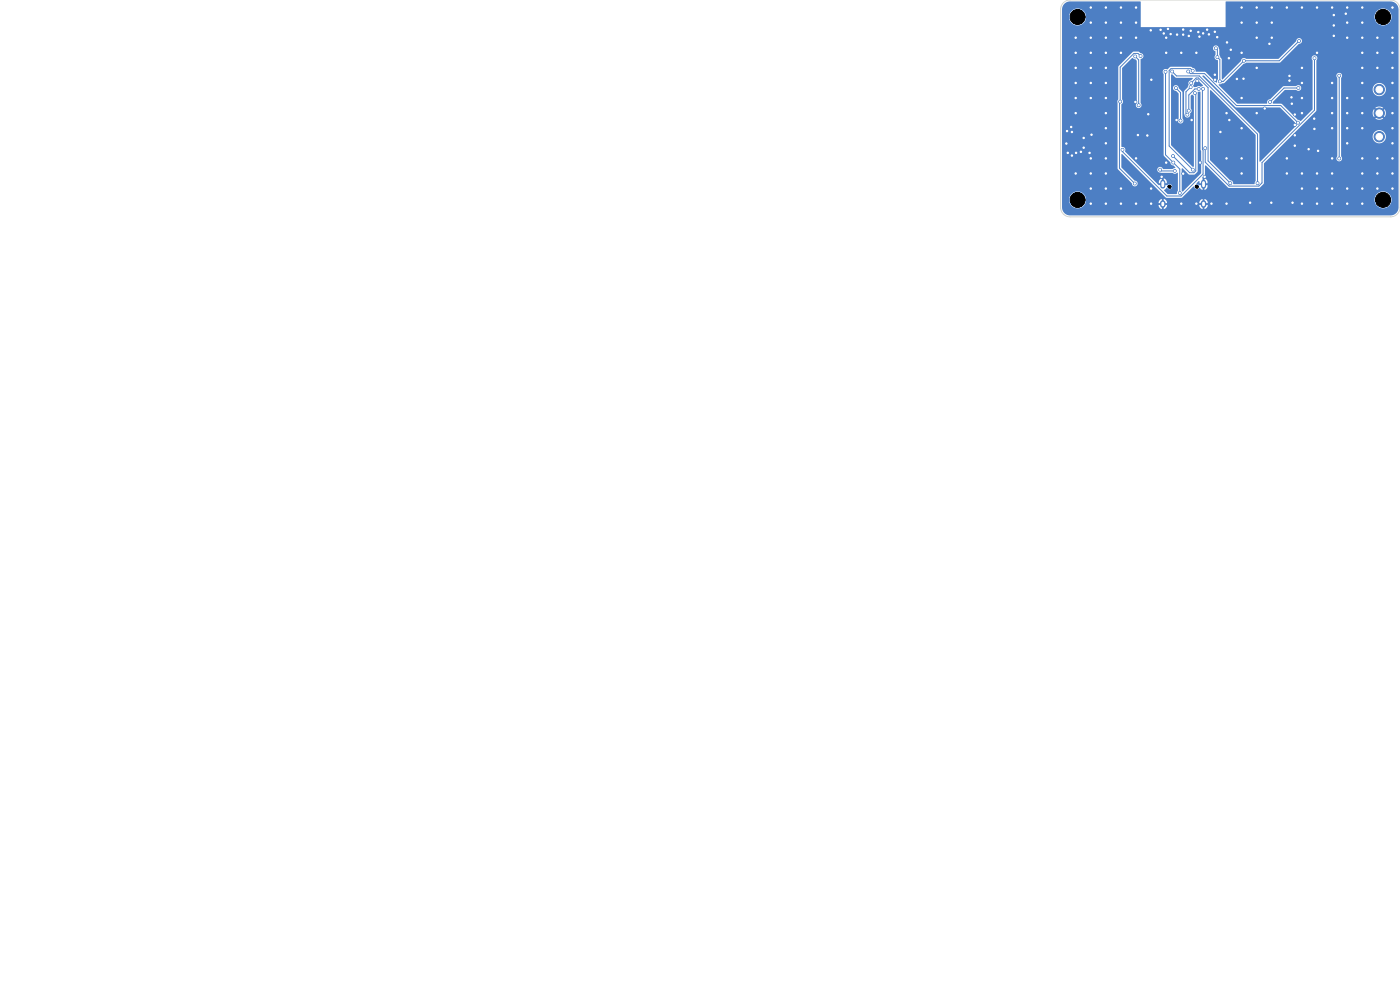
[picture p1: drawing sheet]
<svg xmlns="http://www.w3.org/2000/svg" width="297mm" height="210mm" viewBox="0 0 297 210" stroke-linecap="round" stroke-linejoin="round" font-family="sans-serif">
<g fill="#4d7fc4" stroke="#4d7fc4" stroke-width=".21">
<circle cx="273.6" cy="16.1" r=".3"/>
<circle cx="273.6" cy="17.1" r=".3"/>
<circle cx="292.6" cy="19" r="1.1"/>
<circle cx="292.6" cy="24" r="1.1"/>
<circle cx="292.6" cy="29" r="1.1"/>
<circle cx="282.6" cy="33.6" r=".3"/>
<circle cx="285.8" cy="4.8" r=".3"/>
<circle cx="258.2" cy="7.9" r=".3"/>
<circle cx="282.6" cy="36.8" r=".3"/>
<circle cx="237.8" cy="8" r=".3"/>
<circle cx="252.2" cy="7.6" r=".3"/>
<circle cx="285.8" cy="40" r=".3"/>
<circle cx="252.8" cy="25.5" r=".3"/>
<circle cx="277.6" cy="31.6" r=".3"/>
<circle cx="260.7" cy="12.3" r=".3"/>
<circle cx="282.6" cy="24" r=".3"/>
<circle cx="278.8" cy="27.3" r=".3"/>
<circle cx="260.2" cy="24" r=".3"/>
<circle cx="231.1" cy="32.4" r=".3"/>
<circle cx="226.5" cy="32.4" r=".3"/>
<circle cx="263.4" cy="4.8" r=".3"/>
<circle cx="269.3" cy="9.3" r=".3"/>
<circle cx="282.6" cy="40" r=".3"/>
<circle cx="228.2" cy="8" r=".3"/>
<circle cx="266.6" cy="8" r=".3"/>
<circle cx="274.7" cy="30.9" r=".3"/>
<circle cx="279.4" cy="40" r=".3"/>
<circle cx="285.8" cy="43.2" r=".3"/>
<circle cx="295.4" cy="27.2" r=".3"/>
<circle cx="285.8" cy="8" r=".3"/>
<circle cx="234.6" cy="11.2" r=".3"/>
<circle cx="234.6" cy="43.2" r=".3"/>
<circle cx="231.4" cy="40" r=".3"/>
<circle cx="263.8" cy="16.7" r=".3"/>
<circle cx="263.4" cy="11.2" r=".3"/>
<circle cx="250.6" cy="43.2" r=".3"/>
<circle cx="237.8" cy="1.6" r=".3"/>
<circle cx="231.6" cy="28.6" r=".3"/>
<circle cx="282.6" cy="20.8" r=".3"/>
<circle cx="253.8" cy="43.2" r=".3"/>
<circle cx="234.6" cy="4.8" r=".3"/>
<circle cx="276.2" cy="43.2" r=".3"/>
<circle cx="246.4" cy="37.5" r=".3"/>
<circle cx="274.7" cy="28.7" r=".3"/>
<circle cx="292.2" cy="14.4" r=".3"/>
<circle cx="282.6" cy="17.6" r=".3"/>
<circle cx="283" cy="5.4" r=".3"/>
<circle cx="273" cy="36.8" r=".3"/>
<circle cx="231.4" cy="11.2" r=".3"/>
<circle cx="292.2" cy="11.2" r=".3"/>
<circle cx="273" cy="1.6" r=".3"/>
<circle cx="266.6" cy="14.4" r=".3"/>
<circle cx="231.4" cy="4.8" r=".3"/>
<circle cx="247.4" cy="11.2" r=".3"/>
<circle cx="274" cy="20.6" r=".3"/>
<circle cx="254.6" cy="34.5" r=".3"/>
<circle cx="282.6" cy="1.6" r=".3"/>
<circle cx="257.7" cy="15.9" r=".3"/>
<circle cx="295.4" cy="20.8" r=".3"/>
<circle cx="269.8" cy="4.8" r=".3"/>
<circle cx="283" cy="3.2" r=".3"/>
<circle cx="276.2" cy="24" r=".3"/>
<circle cx="231.4" cy="1.6" r=".3"/>
<circle cx="244.3" cy="16.9" r=".3"/>
<circle cx="279.4" cy="1.6" r=".3"/>
<circle cx="234.6" cy="36.8" r=".3"/>
<circle cx="295.4" cy="30.4" r=".3"/>
<circle cx="254.2" cy="6.8" r=".3"/>
<circle cx="295.4" cy="8" r=".3"/>
<circle cx="279.4" cy="36.8" r=".3"/>
<circle cx="231.4" cy="20.8" r=".3"/>
<circle cx="274.2" cy="43" r=".3"/>
<circle cx="228.2" cy="11.2" r=".3"/>
<circle cx="263.4" cy="33.6" r=".3"/>
<circle cx="234.6" cy="40" r=".3"/>
<circle cx="279.6" cy="32" r=".3"/>
<circle cx="265.2" cy="43" r=".3"/>
<circle cx="289" cy="17.6" r=".3"/>
<circle cx="243.6" cy="24.2" r=".3"/>
<circle cx="257.8" cy="16.9" r=".3"/>
<circle cx="231.4" cy="14.4" r=".3"/>
<circle cx="241" cy="43.2" r=".3"/>
<circle cx="285.8" cy="20.8" r=".3"/>
<circle cx="229.9" cy="31.3" r=".3"/>
<circle cx="269.8" cy="1.6" r=".3"/>
<circle cx="289" cy="11.2" r=".3"/>
<circle cx="255.6" cy="37.5" r=".3"/>
<circle cx="260.8" cy="25.5" r=".3"/>
<circle cx="234.6" cy="20.8" r=".3"/>
<circle cx="254.5" cy="7.8" r=".3"/>
<circle cx="251" cy="7.4" r=".3"/>
<circle cx="244.1" cy="6.4" r=".3"/>
<circle cx="276.2" cy="20.8" r=".3"/>
<circle cx="285.8" cy="27.2" r=".3"/>
<circle cx="228.3" cy="32.4" r=".3"/>
<circle cx="227.2" cy="26.9" r=".3"/>
<circle cx="289" cy="1.6" r=".3"/>
<circle cx="234.6" cy="27.2" r=".3"/>
<circle cx="237.8" cy="11.2" r=".3"/>
<circle cx="254" cy="17.2" r=".3"/>
<circle cx="266.6" cy="1.6" r=".3"/>
<circle cx="241.4" cy="28.6" r=".3"/>
<circle cx="295.4" cy="17.6" r=".3"/>
<circle cx="229.3" cy="32.2" r=".3"/>
<circle cx="243.4" cy="28.7" r=".3"/>
<circle cx="289" cy="36.8" r=".3"/>
<circle cx="231.4" cy="36.8" r=".3"/>
<circle cx="285.5" cy="2.9" r=".3"/>
<circle cx="292.2" cy="36.8" r=".3"/>
<circle cx="295.4" cy="36.8" r=".3"/>
<circle cx="260.2" cy="43.2" r=".3"/>
<circle cx="228.2" cy="14.4" r=".3"/>
<circle cx="260.2" cy="33.6" r=".3"/>
<circle cx="227.4" cy="33" r=".3"/>
<circle cx="285.8" cy="1.6" r=".3"/>
<circle cx="276.2" cy="36.8" r=".3"/>
<circle cx="228.2" cy="20.8" r=".3"/>
<circle cx="249.6" cy="25.5" r=".3"/>
<circle cx="255.2" cy="7.1" r=".3"/>
<circle cx="246.9" cy="7.1" r=".3"/>
<circle cx="226.2" cy="30.5" r=".3"/>
<circle cx="289" cy="14.4" r=".3"/>
<circle cx="241" cy="1.6" r=".3"/>
<circle cx="256.1" cy="6.3" r=".3"/>
<circle cx="263.4" cy="27.2" r=".3"/>
<circle cx="295.4" cy="14.4" r=".3"/>
<circle cx="289" cy="27.2" r=".3"/>
<circle cx="241" cy="8" r=".3"/>
<circle cx="251" cy="36.8" r=".3"/>
<circle cx="234.6" cy="30.4" r=".3"/>
<circle cx="231.4" cy="8" r=".3"/>
<circle cx="234.6" cy="8" r=".3"/>
<circle cx="247.4" cy="8" r=".3"/>
<circle cx="292.2" cy="8" r=".3"/>
<circle cx="261.1" cy="10.6" r=".3"/>
<circle cx="257.7" cy="6.7" r=".3"/>
<circle cx="279.4" cy="11.2" r=".3"/>
<circle cx="234.6" cy="24" r=".3"/>
<circle cx="295.4" cy="40" r=".3"/>
<circle cx="252.6" cy="6.5" r=".3"/>
<circle cx="237.8" cy="43.2" r=".3"/>
<circle cx="228.2" cy="24" r=".3"/>
<circle cx="295.4" cy="33.6" r=".3"/>
<circle cx="228.2" cy="36.8" r=".3"/>
<circle cx="289" cy="43.2" r=".3"/>
<circle cx="276.2" cy="1.6" r=".3"/>
<circle cx="228.2" cy="17.6" r=".3"/>
<circle cx="263.4" cy="20.8" r=".3"/>
<circle cx="274.1" cy="22" r=".3"/>
<circle cx="266.6" cy="24" r=".3"/>
<circle cx="246.2" cy="6.3" r=".3"/>
<circle cx="282.6" cy="43.2" r=".3"/>
<circle cx="241" cy="4.8" r=".3"/>
<circle cx="273" cy="33.6" r=".3"/>
<circle cx="289" cy="20.8" r=".3"/>
<circle cx="231.4" cy="17.6" r=".3"/>
<circle cx="266.6" cy="4.8" r=".3"/>
<circle cx="268.3" cy="23" r=".3"/>
<circle cx="237.8" cy="40" r=".3"/>
<circle cx="249.7" cy="7.3" r=".3"/>
<circle cx="237.8" cy="4.8" r=".3"/>
<circle cx="257" cy="43.2" r=".3"/>
<circle cx="282.6" cy="27.2" r=".3"/>
<circle cx="285.8" cy="30.4" r=".3"/>
<circle cx="241" cy="33.6" r=".3"/>
<circle cx="276.2" cy="40" r=".3"/>
<circle cx="276.2" cy="14.4" r=".3"/>
<circle cx="258.9" cy="28" r=".3"/>
<circle cx="247.4" cy="34.5" r=".3"/>
<circle cx="253.8" cy="11.2" r=".3"/>
<circle cx="276.2" cy="17.6" r=".3"/>
<circle cx="263.4" cy="36.8" r=".3"/>
<circle cx="260.3" cy="9" r=".3"/>
<circle cx="292.2" cy="40" r=".3"/>
<circle cx="263.4" cy="1.6" r=".3"/>
<circle cx="289" cy="33.6" r=".3"/>
<circle cx="295.4" cy="24" r=".3"/>
<circle cx="269.8" cy="8" r=".3"/>
<circle cx="248.3" cy="7.2" r=".3"/>
<circle cx="240.9" cy="21.6" r=".3"/>
<circle cx="244.2" cy="40" r=".3"/>
<circle cx="247.8" cy="6.1" r=".3"/>
<circle cx="289" cy="4.8" r=".3"/>
<circle cx="250.6" cy="11.2" r=".3"/>
<circle cx="274.7" cy="26.5" r=".3"/>
<circle cx="295.4" cy="11.2" r=".3"/>
<circle cx="279.4" cy="43.2" r=".3"/>
<circle cx="283" cy="7.6" r=".3"/>
<circle cx="289" cy="8" r=".3"/>
<circle cx="289" cy="40" r=".3"/>
<circle cx="231.4" cy="33.6" r=".3"/>
<circle cx="231.4" cy="43.2" r=".3"/>
<circle cx="269.7" cy="43" r=".3"/>
<circle cx="226.4" cy="27.8" r=".3"/>
<circle cx="234.6" cy="14.4" r=".3"/>
<circle cx="278.8" cy="25.2" r=".3"/>
<circle cx="244.2" cy="43.2" r=".3"/>
<circle cx="295.4" cy="1.6" r=".3"/>
<circle cx="274.7" cy="24.3" r=".3"/>
<circle cx="251" cy="6.3" r=".3"/>
<circle cx="234.6" cy="1.6" r=".3"/>
<circle cx="262.4" cy="16.8" r=".3"/>
<circle cx="234.6" cy="17.6" r=".3"/>
<circle cx="229.9" cy="29.3" r=".3"/>
<circle cx="227.4" cy="28" r=".3"/>
<circle cx="285.8" cy="24" r=".3"/>
<circle cx="234.6" cy="33.6" r=".3"/>
<circle cx="256.5" cy="7.3" r=".3"/>
<circle cx="292.2" cy="33.6" r=".3"/>
<circle cx="289" cy="24" r=".3"/>
<circle cx="275.4" cy="18.7" r=".3"/>
<circle cx="269.4" cy="21.7" r=".3"/>
<circle cx="248.7" cy="15.2" r=".3"/>
<circle cx="266.8" cy="38.9" r=".3"/>
<circle cx="275.4" cy="26" r=".3"/>
<circle cx="252.1" cy="15.2" r=".3"/>
<circle cx="255.7" cy="31.4" r=".3"/>
<circle cx="278.9" cy="12.3" r=".3"/>
<circle cx="253" cy="15" r=".3"/>
<circle cx="253.1" cy="36" r=".3"/>
<circle cx="248.9" cy="34.5" r=".3"/>
<circle cx="247.3" cy="15.2" r=".3"/>
<circle cx="250.3" cy="40.9" r=".3"/>
<circle cx="249.2" cy="36.3" r=".3"/>
<circle cx="246.1" cy="36" r=".3"/>
<circle cx="275.6" cy="8.7" r=".3"/>
<circle cx="258.8" cy="17.3" r=".3"/>
<circle cx="253.5" cy="19.7" r=".3"/>
<circle cx="258.3" cy="12.1" r=".3"/>
<circle cx="248.8" cy="33.1" r=".3"/>
<circle cx="263.9" cy="12.9" r=".3"/>
<circle cx="257.9" cy="10.2" r=".3"/>
<circle cx="249.5" cy="18.7" r=".3"/>
<circle cx="250.4" cy="25.6" r=".3"/>
<circle cx="261" cy="38.9" r=".3"/>
<circle cx="252.7" cy="17.7" r=".3"/>
<circle cx="237.6" cy="21.6" r=".3"/>
<circle cx="242" cy="11.9" r=".3"/>
<circle cx="240.7" cy="38.9" r=".3"/>
<circle cx="284.1" cy="33.6" r=".3"/>
<circle cx="284.1" cy="16.1" r=".3"/>
<circle cx="240.8" cy="12" r=".3"/>
<circle cx="241.6" cy="22.3" r=".3"/>
<circle cx="254.3" cy="18.9" r=".3"/>
<circle cx="252.2" cy="23.5" r=".3"/>
<circle cx="238.1" cy="31.8" r=".3"/>
<circle cx="255.2" cy="18.8" r=".3"/>
<circle cx="252.6" cy="18.5" r=".3"/>
<circle cx="251.9" cy="24.3" r=".3"/>
</g>
<path d="M246.7 38.7v.8M255.3 38.7v.8" fill="none" stroke="#4d7fc4" stroke-width="1.1"/>
<path d="M246.7 43.1v.4M255.3 43.1v.4" fill="none" stroke="#4d7fc4" stroke-width="1.2"/>
<g fill="none" stroke="#4d7fc4" stroke-width=".21">
<path d="M240.8 12l.8 .7v9.6M242 11.9l-.6-.6h-.8l-3 3-.1 21.4 3.2 3.2M247.3 15.2v17.6l3 3.1v5M248.7 15.2l.9 .9h4.8l12.4 12.4v10.4M249.5 18.7l.9 1v5.9M252.1 15.2l.4 .4h3l6.8 6.8h9.4l3.7 3.6M252.6 18.5l-1 1v4.5l.3 .3M252.7 17.7l1.1-1.2h.4l2.1 2.1v15.5l4.7 4.8M253 15l-.4-.4h-4.2l-.4 .3v16.1l5.1 5M253.5 19.7l.2 .2v16.3l-.4 .4h-.9l-3.6-3.5M254.3 18.9h-.8l-1.3 1.3v3.3M255.2 18.8l-.1 .2 .1 17.9-4.6 4.7h-3.1l-9.4-9.4v-.4"/>
<path d="M275.4 18.7h-3l-3 3M275.6 8.7l-4.2 4.2h-7.5l-4.4 4.4h-.7v-4.7l-.5-.5v-1.5l-.4-.4M278.9 12.3v11.1l-11.2 11.1v4.3l-.7 .7h-6.2l-5.1-5.1v-3M284.1 16.1v17.5M246.1 36l.3 .3h2.8"/>
</g>
<g fill="#4d7fc4">
<path d="M254.1 19.5l.4-.1 .2 .1 .1 17.2-3.9 3.9-.2-.2v-4.7h.2l1.4 1.3h1.1l.7-.7z"/>
<path d="M253.9 38.8l.5-.4 .1 .5h.5v.4h-.6l-.5-.3z"/>
<path d="M256.7 19.2l.2-.1 9.5 9.6v9.7l-.2 .6-4.5 .1-.1-.2a.65 .65 0 0 0-.7-.7l-4.2-4.3z"/>
<path d="M248.5 15.8h.2l.8 .7h3.5v.2l-.4 .4a.71 .71 0 0 0-.4 1l-.2 .4-.8 .9v4.8a.68 .68 0 0 0 .8 .7 .68 .68 0 0 0 .5-.9 .64 .64 0 0 0 .1-1v-2.6l.3-.3 .4 .3v5.1h-2.3l-.2-.4v-5.5l-.7-.9a.63 .63 0 0 0-.6-.6 .63 .63 0 0 0-.7 .6 .63 .63 0 0 0 .7 .6l.5 .6v5.2a.62 .62 0 0 0 .2 1 .62 .62 0 0 0 .8-.6h2.3l-.1 9.9h-.2l-4.6-4.6z"/>
<path d="M255.1 16l.3 .1 6.8 6.7h9.3l3.2 3.2 .3 .6-7.7 7.7-.2-6.1-12-12z"/>
<path d="M253.3 17.5l.8-.6 1.1 1.2-.5 .3-.5-.1-.9 .2-.2-.4z"/>
<path d="M225.9 .7l1.1-.4h14.9l.1 .1v3.1h-11.6a1.8 1.8 0 0 0-2.7-1.4 1.8 1.8 0 0 0 0 3 1.8 1.8 0 0 0 2.7-1.4v-.2h11.6v2.3h18v-5.4l.1-.1h34.9a1.7 1.7 0 0 1 1.7 1.7v1.5h-1.5a1.8 1.8 0 0 0-2.7-1.4 1.8 1.8 0 0 0 0 3 1.8 1.8 0 0 0 2.7-1.4v-.2h1.5v8.8h-17.2a.62 .62 0 0 0-1-.5 .62 .62 0 0 0 0 1v10.4l-2.5 2.5-.7-.3-3.3-3.3-2-.2 .1-.3 2.5-2.5h2.3a.63 .63 0 0 0 1 0 .63 .63 0 0 0 0-.9 .63 .63 0 0 0-1 .1h-2.6l-2.9 2.8a.73 .73 0 0 0-.6 .9h-6.3l-4-4 1.3-.4 4-4.1 .5-.2h7.2l4-4a.63 .63 0 0 0 .7-.6 .63 .63 0 0 0-.6-.6 .63 .63 0 0 0-.6 .7l-3.8 3.7h-6.9a.63 .63 0 0 0-.7-.1 .63 .63 0 0 0-.3 .6l-4 3.8-.1-4.2-.5-1-.1-1.2a.64 .64 0 0 0-.7-.7 .64 .64 0 0 0-.4 .9l.3 .3 .1 .7a.68 .68 0 0 0-.2 .8 .68 .68 0 0 0 .7 .4v4l-.3 .7-2.4-2.3h-2a1.29 1.29 0 0 0-1.2-1h-4.1l-.7 .5a.67 .67 0 0 0-.9 .1 .67 .67 0 0 0 .1 .9v17.2l1.4 1.6a.66 .66 0 0 0 .7 .6l.3 .5-.5 .2-2 .1a.65 .65 0 0 0-.8-.5 .65 .65 0 0 0-.5 .8 .65 .65 0 0 0 .8 .5h2.4a.83 .83 0 0 0 1.1-.1l.1 3.8-.2 .7h-2l-.8-.7 .7-.6a.58 .58 0 0 0 .9 .2 .58 .58 0 0 0-.1-.9 .58 .58 0 0 0-.8 .2h-.6v-.4h.5a.88 .88 0 0 0-.6-1.1v.7h-.4v-.7l-.4 .2-.2 .4-.1 .5h.6v.4l-.6-.1-7.1-7a.73 .73 0 0 0-.8-1.1v-9a.64 .64 0 0 0 .1-1v-6.7l2.3-2.1 .9 .6v8.9a.62 .62 0 0 0-.1 .9 .62 .62 0 0 0 .9 0 .62 .62 0 0 0 0-.9v-9.3a.64 .64 0 0 0 .6-.7 .64 .64 0 0 0-.7-.6l-.4-.3-1.2 .1-3.1 3.2v6.9l-.2 .4 .1 14.2 3 3.2a.63 .63 0 0 0 .6 .6 .63 .63 0 0 0 .6-.6 .63 .63 0 0 0-.6-.6l-2.8-2.8 .1-2.8 9.4 9.3h3.3l2.4-2.4h.2a.64 .64 0 0 0 .5 .6 .64 .64 0 0 0 .7-.4l.6 .5v-.7h.4v.7l.2-.1 .4-.3 .1-.6h-.6v-.4h.6a.88 .88 0 0 0-.7-1.1v.7h-.4l-.1-.8 .6-.6v-1.9l.2-.1 4.8 4.7 6.5 .1 1-.9 .1-4.4 11-11.1 .1-10.7 .2-.5h17.2v3.7h-12a.62 .62 0 0 0-.9-.4 .62 .62 0 0 0-.1 1v16.6a.62 .62 0 0 0 0 .9 .62 .62 0 0 0 .9-.1 .62 .62 0 0 0-.1-.9v-16.5l.2-.6h12v2.9h-2.7a1.4 1.4 0 0 0-2.1-1.1 1.4 1.4 0 0 0 0 2.4 1.4 1.4 0 0 0 2.1-1.1v-.2h2.7v5h-2.7l-.3-.7-.5 .5-.3-.3 .5-.5-.1-.1a1.39 1.39 0 0 0-1.5 .1l.5 .5-.3 .3-.5-.5-.1 .1a1.4 1.4 0 0 0 .1 1.5l.5-.5 .3 .3-.5 .5 .1 .1a1.39 1.39 0 0 0 1.5-.1l-.5-.5 .3-.3 .5 .5 .3-.9h2.7v5h-2.7v-.2a1.4 1.4 0 0 0-2.3-.8 1.4 1.4 0 0 0 .4 2.4 1.4 1.4 0 0 0 1.9-1.4h2.7v13.4h-1.5a1.8 1.8 0 0 0-2.2-1.7 1.8 1.8 0 0 0-1.3 2.4h-35.5l-.2-.5-.5-.3v.7h-.4v-.7l-.5 .3-.2 .5h-6.8l-.2-.5-.5-.3v.7h-.4v-.7l-16.1 .1a1.8 1.8 0 0 0-2.7-1.4 1.8 1.8 0 0 0 0 3 1.8 1.8 0 0 0 2.7-1.4v-.2h15.9l-.4 .4-.1 .4h.6v.4l-.6 .1 .2 .5 .5 .3v-.7h.4v.7l.5-.3 .2-.6h-.6v-.4l.6-.1 7.4 .1v.4l-.6 .1a.89 .89 0 0 0 .7 .8v-.7h.4l.1 .6a.89 .89 0 0 0 .6-.8h-.6v-.4l36.1-.1 .1 .2a1.81 1.81 0 0 0 2.1 .9 1.81 1.81 0 0 0 1.3-1.8h1.5v1.7a1.7 1.7 0 0 1-1.7 1.7h-68a1.7 1.7 0 0 1-1.7-1.7v-42l.2-.7z"/>
</g>
<path d="M225.6 .6l.7-.5 .7-.1h68a2 2 0 0 1 2 2v42a2 2 0 0 1-2 2h-68a2 2 0 0 1-2-2v-42l.2-.8z" fill="none" stroke="#d0d2cd" stroke-width=".21"/>
<g fill="#fff" stroke="#fff" stroke-width=".21">
<circle cx="282.6" cy="33.6" r=".15"/>
<circle cx="285.8" cy="4.8" r=".15"/>
<circle cx="258.2" cy="7.9" r=".15"/>
<circle cx="282.6" cy="36.8" r=".15"/>
<circle cx="237.8" cy="8" r=".15"/>
<circle cx="252.2" cy="7.6" r=".15"/>
<circle cx="285.8" cy="40" r=".15"/>
<circle cx="252.8" cy="25.5" r=".15"/>
<circle cx="277.6" cy="31.7" r=".15"/>
<circle cx="260.7" cy="12.3" r=".15"/>
<circle cx="282.6" cy="24" r=".15"/>
<circle cx="278.8" cy="27.3" r=".15"/>
<circle cx="260.2" cy="24" r=".15"/>
<circle cx="231.1" cy="32.4" r=".15"/>
<circle cx="226.5" cy="32.4" r=".15"/>
<circle cx="263.4" cy="4.8" r=".15"/>
<circle cx="269.3" cy="9.3" r=".15"/>
<circle cx="282.6" cy="40" r=".15"/>
<circle cx="228.2" cy="8" r=".15"/>
<circle cx="266.6" cy="8" r=".15"/>
<circle cx="274.7" cy="30.9" r=".15"/>
<circle cx="279.4" cy="40" r=".15"/>
<circle cx="285.8" cy="43.2" r=".15"/>
<circle cx="295.4" cy="27.2" r=".15"/>
<circle cx="285.8" cy="8" r=".15"/>
<circle cx="234.6" cy="11.2" r=".15"/>
<circle cx="234.6" cy="43.2" r=".15"/>
<circle cx="231.4" cy="40" r=".15"/>
<circle cx="263.8" cy="16.7" r=".15"/>
<circle cx="263.4" cy="11.2" r=".15"/>
<circle cx="250.6" cy="43.2" r=".15"/>
<circle cx="237.8" cy="1.6" r=".15"/>
<circle cx="231.6" cy="28.6" r=".15"/>
<circle cx="282.6" cy="20.8" r=".15"/>
<circle cx="253.8" cy="43.2" r=".15"/>
<circle cx="234.6" cy="4.8" r=".15"/>
<circle cx="276.2" cy="43.2" r=".15"/>
<circle cx="246.4" cy="37.5" r=".15"/>
<circle cx="274.7" cy="28.7" r=".15"/>
<circle cx="292.2" cy="14.4" r=".15"/>
<circle cx="282.6" cy="17.6" r=".15"/>
<circle cx="283" cy="5.4" r=".15"/>
<circle cx="273" cy="36.8" r=".15"/>
<circle cx="231.4" cy="11.2" r=".15"/>
<circle cx="292.2" cy="11.2" r=".15"/>
<circle cx="273" cy="1.6" r=".15"/>
<circle cx="266.6" cy="14.4" r=".15"/>
<circle cx="231.4" cy="4.8" r=".15"/>
<circle cx="247.4" cy="11.2" r=".15"/>
<circle cx="274" cy="20.7" r=".15"/>
<circle cx="254.6" cy="34.5" r=".15"/>
<circle cx="282.6" cy="1.6" r=".15"/>
<circle cx="257.7" cy="15.9" r=".15"/>
<circle cx="295.4" cy="20.8" r=".15"/>
<circle cx="269.8" cy="4.8" r=".15"/>
<circle cx="283" cy="3.2" r=".15"/>
<circle cx="276.2" cy="24" r=".15"/>
<circle cx="231.4" cy="1.6" r=".15"/>
<circle cx="244.3" cy="16.9" r=".15"/>
<circle cx="279.4" cy="1.6" r=".15"/>
<circle cx="234.6" cy="36.8" r=".15"/>
<circle cx="295.4" cy="30.4" r=".15"/>
<circle cx="254.2" cy="6.8" r=".15"/>
<circle cx="295.4" cy="8" r=".15"/>
<circle cx="279.4" cy="36.8" r=".15"/>
<circle cx="231.4" cy="20.8" r=".15"/>
<circle cx="274.2" cy="43" r=".15"/>
<circle cx="228.2" cy="11.2" r=".15"/>
<circle cx="263.4" cy="33.6" r=".15"/>
<circle cx="234.6" cy="40" r=".15"/>
<circle cx="279.6" cy="32" r=".15"/>
<circle cx="265.2" cy="43" r=".15"/>
<circle cx="289" cy="17.6" r=".15"/>
<circle cx="243.6" cy="24.2" r=".15"/>
<circle cx="257.8" cy="16.9" r=".15"/>
<circle cx="231.4" cy="14.4" r=".15"/>
<circle cx="241" cy="43.2" r=".15"/>
<circle cx="285.8" cy="20.8" r=".15"/>
<circle cx="229.9" cy="31.3" r=".15"/>
<circle cx="269.8" cy="1.6" r=".15"/>
<circle cx="289" cy="11.2" r=".15"/>
<circle cx="255.6" cy="37.5" r=".15"/>
<circle cx="260.8" cy="25.5" r=".15"/>
<circle cx="234.6" cy="20.8" r=".15"/>
<circle cx="254.5" cy="7.8" r=".15"/>
<circle cx="251" cy="7.3" r=".15"/>
<circle cx="244.1" cy="6.4" r=".15"/>
<circle cx="276.2" cy="20.8" r=".15"/>
<circle cx="285.8" cy="27.2" r=".15"/>
<circle cx="228.3" cy="32.4" r=".15"/>
<circle cx="227.2" cy="26.9" r=".15"/>
<circle cx="289" cy="1.6" r=".15"/>
<circle cx="234.6" cy="27.2" r=".15"/>
<circle cx="237.8" cy="11.2" r=".15"/>
<circle cx="254" cy="17.2" r=".15"/>
<circle cx="266.6" cy="1.6" r=".15"/>
<circle cx="241.4" cy="28.7" r=".15"/>
<circle cx="295.4" cy="17.6" r=".15"/>
<circle cx="229.3" cy="32.2" r=".15"/>
<circle cx="243.4" cy="28.7" r=".15"/>
<circle cx="289" cy="36.8" r=".15"/>
<circle cx="231.4" cy="36.8" r=".15"/>
<circle cx="285.5" cy="2.9" r=".15"/>
<circle cx="292.2" cy="36.8" r=".15"/>
<circle cx="295.4" cy="36.8" r=".15"/>
<circle cx="260.2" cy="43.2" r=".15"/>
<circle cx="228.2" cy="14.4" r=".15"/>
<circle cx="260.2" cy="33.6" r=".15"/>
<circle cx="227.4" cy="33" r=".15"/>
<circle cx="285.8" cy="1.6" r=".15"/>
<circle cx="276.2" cy="36.8" r=".15"/>
<circle cx="228.2" cy="20.8" r=".15"/>
<circle cx="249.6" cy="25.5" r=".15"/>
<circle cx="255.2" cy="7.1" r=".15"/>
<circle cx="246.9" cy="7.1" r=".15"/>
<circle cx="226.2" cy="30.5" r=".15"/>
<circle cx="289" cy="14.4" r=".15"/>
<circle cx="241" cy="1.6" r=".15"/>
<circle cx="256.1" cy="6.3" r=".15"/>
<circle cx="263.4" cy="27.2" r=".15"/>
<circle cx="295.4" cy="14.4" r=".15"/>
<circle cx="289" cy="27.2" r=".15"/>
<circle cx="241" cy="8" r=".15"/>
<circle cx="251" cy="36.8" r=".15"/>
<circle cx="234.6" cy="30.4" r=".15"/>
<circle cx="231.4" cy="8" r=".15"/>
<circle cx="234.6" cy="8" r=".15"/>
<circle cx="247.4" cy="8" r=".15"/>
<circle cx="292.2" cy="8" r=".15"/>
<circle cx="261.1" cy="10.6" r=".15"/>
<circle cx="257.7" cy="6.7" r=".15"/>
<circle cx="279.4" cy="11.2" r=".15"/>
<circle cx="234.6" cy="24" r=".15"/>
<circle cx="295.4" cy="40" r=".15"/>
<circle cx="252.6" cy="6.5" r=".15"/>
<circle cx="237.8" cy="43.2" r=".15"/>
<circle cx="228.2" cy="24" r=".15"/>
<circle cx="295.4" cy="33.6" r=".15"/>
<circle cx="228.2" cy="36.8" r=".15"/>
<circle cx="289" cy="43.2" r=".15"/>
<circle cx="276.2" cy="1.6" r=".15"/>
<circle cx="228.2" cy="17.6" r=".15"/>
<circle cx="263.4" cy="20.8" r=".15"/>
<circle cx="274.1" cy="22" r=".15"/>
<circle cx="266.6" cy="24" r=".15"/>
<circle cx="246.2" cy="6.3" r=".15"/>
<circle cx="282.6" cy="43.2" r=".15"/>
<circle cx="241" cy="4.8" r=".15"/>
<circle cx="273" cy="33.6" r=".15"/>
<circle cx="289" cy="20.8" r=".15"/>
<circle cx="231.4" cy="17.6" r=".15"/>
<circle cx="266.6" cy="4.8" r=".15"/>
<circle cx="268.3" cy="23" r=".15"/>
<circle cx="237.8" cy="40" r=".15"/>
<circle cx="249.7" cy="7.3" r=".15"/>
<circle cx="237.8" cy="4.8" r=".15"/>
<circle cx="257" cy="43.2" r=".15"/>
<circle cx="282.6" cy="27.2" r=".15"/>
<circle cx="285.8" cy="30.4" r=".15"/>
<circle cx="241" cy="33.6" r=".15"/>
<circle cx="276.2" cy="40" r=".15"/>
<circle cx="276.2" cy="14.4" r=".15"/>
<circle cx="258.9" cy="28" r=".15"/>
<circle cx="247.4" cy="34.5" r=".15"/>
<circle cx="253.8" cy="11.2" r=".15"/>
<circle cx="276.2" cy="17.6" r=".15"/>
<circle cx="263.4" cy="36.8" r=".15"/>
<circle cx="260.3" cy="9" r=".15"/>
<circle cx="292.2" cy="40" r=".15"/>
<circle cx="263.4" cy="1.6" r=".15"/>
<circle cx="289" cy="33.6" r=".15"/>
<circle cx="295.4" cy="24" r=".15"/>
<circle cx="269.8" cy="8" r=".15"/>
<circle cx="248.3" cy="7.2" r=".15"/>
<circle cx="240.9" cy="21.6" r=".15"/>
<circle cx="244.2" cy="40" r=".15"/>
<circle cx="247.8" cy="6.1" r=".15"/>
<circle cx="289" cy="4.8" r=".15"/>
<circle cx="250.6" cy="11.2" r=".15"/>
<circle cx="274.7" cy="26.5" r=".15"/>
<circle cx="295.4" cy="11.2" r=".15"/>
<circle cx="279.4" cy="43.2" r=".15"/>
<circle cx="283" cy="7.6" r=".15"/>
<circle cx="289" cy="8" r=".15"/>
<circle cx="289" cy="40" r=".15"/>
<circle cx="231.4" cy="33.6" r=".15"/>
<circle cx="231.4" cy="43.2" r=".15"/>
<circle cx="269.7" cy="43" r=".15"/>
<circle cx="226.4" cy="27.8" r=".15"/>
<circle cx="234.6" cy="14.4" r=".15"/>
<circle cx="278.8" cy="25.2" r=".15"/>
<circle cx="244.2" cy="43.2" r=".15"/>
<circle cx="295.4" cy="1.6" r=".15"/>
<circle cx="274.7" cy="24.3" r=".15"/>
<circle cx="251" cy="6.3" r=".15"/>
<circle cx="234.6" cy="1.6" r=".15"/>
<circle cx="262.4" cy="16.7" r=".15"/>
<circle cx="234.6" cy="17.6" r=".15"/>
<circle cx="229.9" cy="29.3" r=".15"/>
<circle cx="227.4" cy="28" r=".15"/>
<circle cx="285.8" cy="24" r=".15"/>
<circle cx="234.6" cy="33.6" r=".15"/>
<circle cx="256.5" cy="7.3" r=".15"/>
<circle cx="292.2" cy="33.6" r=".15"/>
<circle cx="289" cy="24" r=".15"/>
<circle cx="275.4" cy="18.7" r=".15"/>
<circle cx="269.4" cy="21.7" r=".15"/>
<circle cx="248.7" cy="15.2" r=".15"/>
<circle cx="266.8" cy="38.9" r=".15"/>
<circle cx="275.4" cy="26" r=".15"/>
<circle cx="252.1" cy="15.2" r=".15"/>
<circle cx="255.7" cy="31.4" r=".15"/>
<circle cx="278.9" cy="12.3" r=".15"/>
<circle cx="253" cy="15" r=".15"/>
<circle cx="253.1" cy="36" r=".15"/>
<circle cx="248.9" cy="34.5" r=".15"/>
<circle cx="247.3" cy="15.2" r=".15"/>
<circle cx="250.3" cy="40.9" r=".15"/>
<circle cx="249.2" cy="36.3" r=".15"/>
<circle cx="246.1" cy="36" r=".15"/>
<circle cx="275.6" cy="8.7" r=".15"/>
<circle cx="258.8" cy="17.3" r=".15"/>
<circle cx="253.5" cy="19.7" r=".15"/>
<circle cx="258.3" cy="12.1" r=".15"/>
<circle cx="248.8" cy="33.1" r=".15"/>
<circle cx="263.9" cy="12.9" r=".15"/>
<circle cx="257.9" cy="10.2" r=".15"/>
<circle cx="249.5" cy="18.7" r=".15"/>
<circle cx="250.4" cy="25.6" r=".15"/>
<circle cx="261" cy="38.9" r=".15"/>
<circle cx="252.7" cy="17.7" r=".15"/>
<circle cx="237.6" cy="21.6" r=".15"/>
<circle cx="242" cy="11.9" r=".15"/>
<circle cx="240.7" cy="38.9" r=".15"/>
<circle cx="284.1" cy="33.6" r=".15"/>
<circle cx="284.1" cy="16.1" r=".15"/>
<circle cx="240.8" cy="12" r=".15"/>
<circle cx="241.6" cy="22.3" r=".15"/>
<circle cx="254.3" cy="18.9" r=".15"/>
<circle cx="252.2" cy="23.5" r=".15"/>
<circle cx="238.1" cy="31.8" r=".15"/>
<circle cx="255.2" cy="18.8" r=".15"/>
<circle cx="252.6" cy="18.5" r=".15"/>
<circle cx="251.9" cy="24.3" r=".15"/>
<circle cx="273.6" cy="16.1" r=".15"/>
<circle cx="273.6" cy="17.1" r=".15"/>
<circle cx="292.6" cy="19" r=".7"/>
<circle cx="292.6" cy="24" r=".7"/>
<circle cx="292.6" cy="29" r=".7"/>
</g>
<g fill="#000" stroke="#000" stroke-width=".21">
<circle cx="228.6" cy="3.6" r="1.6"/>
<circle cx="293.4" cy="3.6" r="1.6"/>
<circle cx="248.1" cy="39.6" r=".35"/>
<circle cx="253.9" cy="39.6" r=".35"/>
<circle cx="228.6" cy="42.4" r="1.6"/>
<circle cx="293.4" cy="42.4" r="1.6"/>
</g>
<path d="M246.7 38.7v.7M255.3 38.7v.7M246.7 43.1v.4M255.3 43.1v.4" fill="none" stroke="#fff" stroke-width=".6"/>
</svg>
